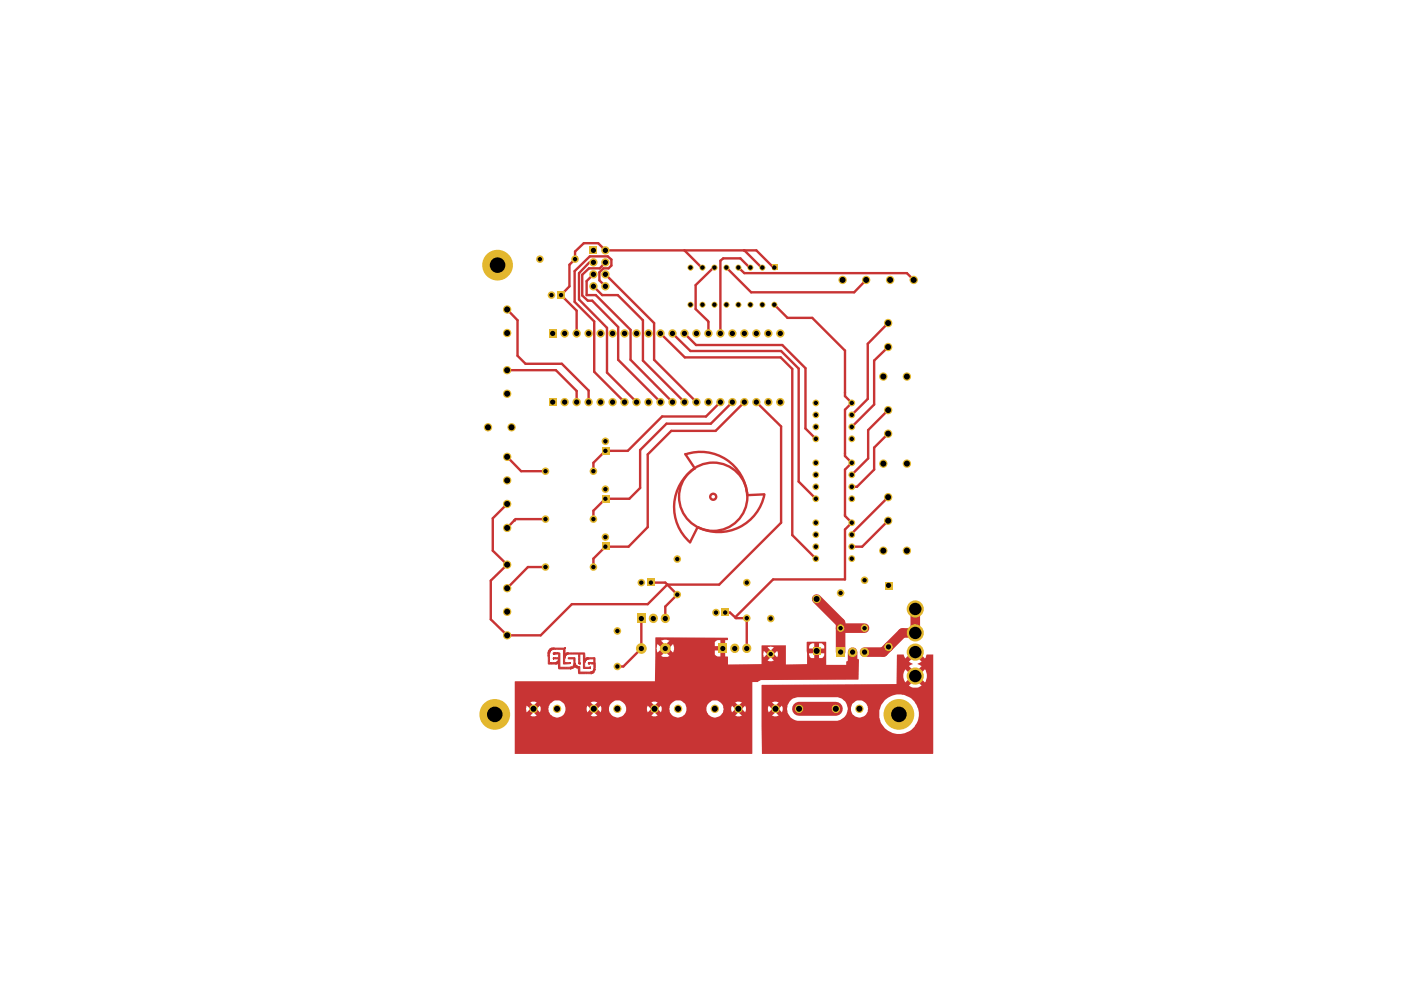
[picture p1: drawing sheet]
<svg xmlns="http://www.w3.org/2000/svg" width="297mm" height="210mm" viewBox="0 0 297 210" stroke-linecap="round" stroke-linejoin="round" font-family="sans-serif">
<g fill="#c83434">
<path d="M109.1 144.5l29.8-.1v-5.3h1.4a1.72 1.72 0 0 0 1.7 0l-.9-.9-1 .9h-1.2v-1.6h.3l.2 .8 .9-.8h.2v.2a.57 .57 0 0 0 .7 .3 .57 .57 0 0 0 .4-.5h.2l.9 .8 .1-.4h8.8v.9l.5 .4h.6v-1.3h-9.9v-.9h9.9v-1.3h-.6l-.5 .4v.9h-8.8l-.1-.4-.9 .9-.2-.1a.55 .55 0 0 0-.5-.5 .55 .55 0 0 0-.6 .6h-.2l-.9-.9-.2 .9h-.3v-1.7h1.2l1 .9 .9-.9a2.12 2.12 0 0 0-1.7 0h-1.4v-.6h15.4v.5h-.5v1.5h-.1a.55 .55 0 0 0-.8-.2 .55 .55 0 0 0-.2 .8l.3 .2h.4l.4-.3v1.5l.5 .1v1.6l7.2-.1v-.8h1.2l.5 .2 .9-.2-.7-.6-.7 .6h-1.2v-1.3h.3l.2 .7 .6-.7h.4a.42 .42 0 0 0 .4 .4 .42 .42 0 0 0 .4-.4h.3l.7 .7 .1-.5-.1-.9-.7 .7h-.3l-.3-.4h-.3l-.2 .4h-.4l-.6-.7-.2 .7h-.3v-1.5h1.2l.7 .7 .7-.7-.7-.1-.7 .1h-1.2v-.3l5.1-.1v4.1l4.5-.1v-2.3h.4l.2 .8 .3 .2h.6v-1h-1.5l-.1-.5h1.6v.2a.76 .76 0 0 0 1.1 .3v1h.6l.5-.6v-.4h-1.4a.58 .58 0 0 0 0-1 .58 .58 0 0 0-.8 .5h-1.6v-.5h1.6v-1.1h1.1v1.1h1.1l-.1-.7-.5-.4h-2l-.6 .4-.1 .7h-.5l.1-1.4h4.1v4.9h4.2v-.7l.6-.4 .3 .1v-1.5l.4 .4 .6-.4v1.5l.5-.3 .3 .2-.1 4.1-20.7 .2-.6 .4h-1.2l-.1 15.3h-50.3v-8.2h3.3l.5 .2 .9-.2-.7-.7-.7 .7h-3.3v-1.4h2.4l.2 .7 .7-.6 .2 .1a.57 .57 0 0 0 .7 .4 .57 .57 0 0 0 .4-.6l.8 .7 .1-.7h1.6l.1 .3a1.82 1.82 0 0 0 2.9 1.1h6l.4 .2 1.1-.2-.8-.7-.7 .7h-5.9l.4-.6 .2-.8h4.5l.1 .7 .6-.6h.3a.55 .55 0 0 0 .6 .5 .55 .55 0 0 0 .5-.6h.2l.6 .7 .2-.7h1.6v.3a1.86 1.86 0 0 0 3 1.1h6l.4 .2 .9-.2-.6-.7-.7 .7h-6l.1-.1a1.49 1.49 0 0 0 .6-1.3h4.4l.1 .7 .7-.6h.2v.1a.58 .58 0 0 0 .6 .4 .58 .58 0 0 0 .5-.6h.1l.7 .7 .2-.7h1.6l.1 .3a1.79 1.79 0 0 0 1.9 1.5 1.79 1.79 0 0 0 1.6-1.8h4.3v.3a1.93 1.93 0 0 0 1.9 1.5l1-.4h3.2l.4 .2 1-.2-.8-.7-.6 .7h-3.2l.5-.6 .2-.8h1.6l.2 .7 .8-.6a.55 .55 0 0 0 .6 .5 .55 .55 0 0 0 .5-.6h.2l.7 .7a1.39 1.39 0 0 0 0-1.4l-.7 .7h-.2l-.1-.4-.5-.1-.5 .2v.4h-.1l-.7-.8-.2 .7h-1.6l-.1-.3a1.21 1.21 0 0 0-.6-1.1h3.2l.6 .7 .8-.7-.5-.1-.9 .1h-3.2a1.82 1.82 0 0 0-1.9-.2 1.82 1.82 0 0 0-1 1.6h-4.3v-.3a1.83 1.83 0 0 0-1.9-1.5 1.83 1.83 0 0 0-1.7 1.8h-1.6l-.2-.7-.8 .7-.1-.4-.3-.1a.6 .6 0 0 0-.7 .6h-.2l-.7-.8-.1 .7h-4.4l-.2-.8-.5-.6h6l.7 .7 .6-.7-.4-.1-.9 .1h-6a1.79 1.79 0 0 0-1.9-.3 1.79 1.79 0 0 0-1.1 1.7h-1.6l-.2-.7-.6 .7h-.2l-.2-.4-.5-.1-.4 .2v.4h-.3l.1-.1-.7-.7-.1 .7h-4.5l-.3-1-.3-.4h5.9l.7 .7 .8-.7-.5-.1-1 .1h-6a1.66 1.66 0 0 0-2.4 .2l-.5 .7-.1 .5h-1.6l-.1-.7-.7 .7a.76 .76 0 0 0-1-.4l-.3 .5h-.1v-.1l-.7-.7-.2 .7h-2.4v-1.4h3.3l.7 .7 .7-.7-.4-.1-1 .1h-3.3z"/>
<path d="M181 137.8h.3v.2z"/>
<path d="M180.3 137.8h.2l-.2 .2z"/>
<path d="M161.5 145.3l28.6-.3 .1-6.1 1.4-.1 .3 .8 1-.8 .6 .6-.8 .9 .7 .3 .1 .3-.8 .3 .8 .9-.6 .7-1-.9-.4 1.1 .1 .9 .3 .8 1-.9 .6 .7-.8 .9a2.14 2.14 0 0 0 2.7 0l-.8-.9 .6-.7 .9 .9a2.43 2.43 0 0 0 0-2.8l-.9 .9-.6-.7 .8-.9-.8-.4 .8-.5-.8-.9 .6-.6 .9 .8 .4-.8h1.4l-.1 21.1h-36.3v-8.2h2.2l.5 .2 .9-.2-.7-.7-.7 .7h-2.2v-1.4h1.3l.2 .7 .7-.6h.1l.2 .3 .5 .2 .3-.2 .1-.4h.2l.7 .7 .1-.5h1a2.49 2.49 0 0 0 2.2 2.3h8.4a2.65 2.65 0 0 0 2.2-2.3v-.2h.7a1.8 1.8 0 0 0 1.2 1.8 1.8 1.8 0 0 0 2-.6h2.8a4.2 4.2 0 0 0 4.4 4.1 4.2 4.2 0 0 0 4-4.5 4.2 4.2 0 0 0-4.6-3.9 4.2 4.2 0 0 0-3.8 4.3h-2.8a1.81 1.81 0 0 0-.7-2.9 1.81 1.81 0 0 0-2.5 1.7h-.7a2.52 2.52 0 0 0-2-2.5h-8.6a2.47 2.47 0 0 0-2.2 2.7h-1l-.1-.9-.7 .7h-.2v-.2a.57 .57 0 0 0-.6-.3 .57 .57 0 0 0-.5 .6h-.1l-.7-.8-.2 .7h-1.3v-1.4h2.2l.7 .7 .7-.7-.5-.1-.9 .1h-2.2z"/>
</g>
<path d="M136 131.1v6.4l-3.8 3.8h-1.3M137.3 128.1h-16.1l-6.6 6.6h-7.1l-3.4-3.4" fill="none" stroke="#c83434" stroke-width=".51"/>
<g fill="none" stroke="#c83434" stroke-width=".21">
<path d="M116.2 138.5h.1M116.2 138.5h.3M116.2 138.2h.1M116.2 138.1h.1M116.2 138h.1M116.2 138v2.8h1.6M116.5 138.3h.1M116.5 138.4h.1M116.5 137.7h.1M116.5 137.7l-.3 .3M116.5 138.3v2.2l1.4-.1M116.6 138.1h.1"/>
<path d="M116.6 138.2h.1M116.6 137.6h.1M116.6 137.6l-.1 .1M116.7 137.9h.1M116.7 137.9l-.2 .4M116.8 137.8h.1M116.8 137.5h.1M116.8 137.5l3-.1v1.3M116.8 137.8l-.1 .1M116.8 137.5l-.2 .1M116.9 137.8h.1M116.9 137.4h.1"/>
<path d="M116.9 137.8h-.1M117 137.8h.1M117 137.4h.1M117.1 137.7h.1M117.1 137.7h2.4v3.1l1.4-.2M117.1 137.7l-.1 .1M117.2 137.7h.1M117.2 137.4h.1M117.3 139.7h.1M117.3 139.6h.1M117.3 139.5h.1M117.3 138.7h.1"/>
<path d="M117.3 138.6h.1M117.3 138.5h.1M117.3 137.7h.1M117.3 137.4h.1M117.3 138.7h1.1v.7h-1.1M117.3 139.7l1.1 .1M117.3 138.5v.2M117.3 139.5v.2M117.3 139.4h.1M117.3 138.4h.1M117.3 139.4v.1M117.3 138.4v.1"/>
<path d="M117.4 138.7h.1M117.4 138.4h.1M117.4 137.4h.1M117.5 138.7h.1M117.5 138.3h.1M117.5 138.3l1.2 .1v3.1h2.4M117.5 138.3l-.1 .1M117.6 139.4h.1M117.6 138.3h.1M117.6 137.7h.1M118.4 140h.1M118.4 139.9h.1"/>
<path d="M118.4 139.9v.1M118.4 139.8h.1M118.4 139.8v.1M119.6 137.4h.1M119.7 137.4h.1M119.7 139.3h.1M119.7 139.4h.1M119.7 139.5h.1M119.7 139.3v1.2h1.1M119.8 137.5h.1M119.8 139.1h.1M119.8 139.2h.1"/>
<path d="M119.8 139.2l-.1 .1M119.9 138.9h.1M119.9 138.9l-.1 .3M120 138.5h.1M120 138.9h.1M120 138.5l-.2 .1M120 138.5l4-.1v1.3l.3-.2M120 138.9h-.1M120.1 138.9h.1M120.1 138.4h.1M120.1 138.8h.1M120.1 138.8h.2"/>
<path d="M120.1 138.8v.1M120.2 138.4h.1M120.2 138.8h.1M120.3 138.4h.1M120.3 138.8h.1M120.3 138.8l2.4-.1v2M120.4 138.4h.1M120.4 138.7h.1M124.2 140h.1M124.2 140h-.1M124.3 139.5h.1M124.3 139.9h.1"/>
<path d="M124.3 139.9l-.1 .1M124.4 139.4h.1M124.4 139.8h.1M124.4 139.4l-.1 .1M124.4 139.4h1.8v2.2v.6l-.5 .5M124.4 139.8l-.1 .1M124.5 139.4h.1M124.5 139.8h.1M124.5 139.8l1.4-.1v.8h-1.1M124.6 139.4h.1M124.6 139.7h.1M124.7 139.7h.1"/>
<path d="M124.8 139.7h.1M117.7 140.5h.1M117.8 140.8h.1M117.8 140.5h.1M117.9 140.7h.1M117.9 140.5h.1M117.9 140.7h.2M117.9 140.7l-.1 .1M117.9 140.4h.1M118 140.7h.1M118 140.4h.1M118.1 140.7h.1"/>
<path d="M118.1 140.3h.1M118.1 140.7l.3-.2v1.3l2.8-.1M118.1 140.3l-.2 .1M118.2 140.3h.1M118.3 140.2h.1M118.3 140.1h.1M118.3 140.2l-.1 .1M118.3 140.1v.1M118.4 140l-.1 .1M120.6 140.5h.1M120.7 140.5h.1M120.8 141.5h.1"/>
<path d="M120.8 140.5h.1M120.9 141.8h.1M120.9 141.5h.1M120.9 140.5h.1M120.9 140.6h.1M120.9 140.5v.1M121 141.8h.1M121 141.5h.1M121.1 141.5h.1M121.2 141.7h.1M121.2 141.4h.1M121.2 141.4l-.1 .1"/>
<path d="M121.3 141.7h.1M121.4 141.6h.1M121.4 141.6l-.1 .1M121.5 141.2h.1M121.5 141.2l-.3 .2M121.6 141.6h.1M121.6 141.1h.1M121.6 141h.1M121.6 141.1l-.1 .1M121.6 141v.1M121.7 141.5h.1M121.7 140.9h.1"/>
<path d="M121.7 140.8h.1M121.7 140.7h.1M121.7 140.6h.1M121.8 141.4h.1M121.8 141.3l-.4 .3M121.8 141.3h.1M121.8 141.2v.1M121.9 141.3h.1M121.9 140.6h.1M121.9 140.7h.1M121.9 140.8h.1M121.9 140.8v-1.4h-1.4v.3h1.2l-.1 1.3"/>
<path d="M121.9 140.8l.1 .2M121.9 141.3l.1 .1M122 141.4h.1M122 140.9h.1M122 141h.1M122 141.4l.1 .1M122 141l.1 .1M122.1 141.5h.1M122.1 141.1h.1M122.1 141.5l.1 .1M122.2 141.6h.1M122.2 141.1h.1"/>
<path d="M122.2 141.1l.1 .2M122.3 141.6h.1M122.3 141.2h.1M122.3 141.6h.3l.1 1.2 2.9-.1M122.3 141.3h.1M122.3 141.3h.6v1.2h2.5M122.4 141.3h.1M122.6 141.3h.1M122.7 141.3h.1M122.7 140.7h.1M122.7 140.6h.1M122.7 140.5h.1"/>
<path d="M122.7 140.7h.2M122.8 140.7h.1M122.9 140.7h.1M122.9 140.6h.1M122.9 140.7v-2h.8v3h1.4M124 140.4h.1M124 140.1h.1M124 140.2h.1M124 140.1v1.4h1.1M124.1 140h.1M124.1 140l-.1 .1M124.7 140.7h.1"/>
<path d="M124.7 140.6h.1M124.7 140.5h.1M124.7 140.7l1.2 .1v1.1M124.7 140.5v.2M124.8 140.7h.1M124.8 140.5h.1M124.8 140.5h-.1M124.9 140.7h.1M124.9 140.5h.1M125 140.5h.1M125 141.5h.1M125.1 140.5h.1"/>
<path d="M125.1 141.5h.1M125.1 141.6h.1M125.1 141.7h.1M125.1 141.5v.1M125.1 142.5h.1M125.1 141.6v.1M125.2 142.8h.1M125.2 142.5h.1M125.3 142.8h.1M125.3 142.5h.1M125.3 140.7h.1M125.4 142.5h.1"/>
<path d="M125.5 142.7h.1M125.5 142.4h.1M125.5 142.4l-.1 .1M125.6 142.7h.1M125.6 142.4h.1M125.6 142.3h.1M125.7 142.7h.1M125.7 142.2h.1M125.7 142.2l-.1 .2M125.8 142.6h.1M125.8 142.2h.1M125.8 142.1h.1"/>
<path d="M125.8 142h.1M125.8 142.2h-.1M125.8 142v.2M125.9 142.5h.1M125.9 141.9h.1M125.9 141.8h.1M125.9 141.7h.1M125.9 141.9l-.1 .1M126.2 142h.1"/>
</g>
<path d="M116.5 137.7l.3-.3h3v1.3l.3-.3h3.9v1.3l.4-.3h1.8v2.8l-.8 .6h-2.7l-.1-1.2-.6-.1-.2-.3-.3 .4-.4 .2h-2.7v-1.3l-.6 .3h-1.6v-2.3h.3v2h1.4l.4-.3 .1-.5h-1.1v-.2l1.1-.1v-.7h-1.1v-.2l.2-.2h.9l.3 .1v3.1h2.4l.3-.2 .3-.3v-1.3h-1.2v-.3h1.4v1.4l.3 .4 .7 .1v1.2h2.5l.5-.6v-1.1l-1.2-.1 .1-.2h1.1v-.8h-1.4l-.3 .2-.2 .4v1.2h1.1v.2h-1.4v-3h-.8v2h-.2v-2h-2.4l-.3 .2-.3 .4v1.2h1.1l.1 .1-1.4 .2v-3.1h-2.4l-.5 .3-.1 .5h-.3v-.5z" fill="#c83434"/>
<path d="M107.5 96.9l3 3h5.2M107.5 106.8l-3 3.1v6.9l3 2.9-3.4 3.4v8.2M109.1 110.3l-1.6 1.6M128.4 115.9l-2.6 2.5v1.8M115.7 120.2h-3.8l-4.4 4.5M138 123.5h3.1l2.5 2.6-2.5 2.5M141.5 124l-4.2 4.1" fill="none" stroke="#c83434" stroke-width=".51"/>
<circle cx="109.1" cy="110.3" r=".25" fill="#c83434"/>
<g fill="none" stroke="#c83434" stroke-width=".51">
<path d="M125 55.6l-2.2 2.3v5.6l5.9 6v9.5l6.3 6.3M125.8 58.2l-1.4 1.4v3h1.9l7.4 7.3v6.4l8.9 9M128.4 55.6l-1.2 1.3h-2.3l-1.5 1.4v4.4l1.2 1.1h1l5.5 5.5v7l8.9 9M128.4 58.2l10.3 10.3v7.8l9 9M145.1 53.1l3.7 3.6M151.3 56.7l-3.8 3.8v5l2.6 2.6 .1 2.6M154 56.7l5.3 5.3h21.8l2.5-2.6M156.5 56.7l1.3 1.2h34.5l1.4 1.5M157.8 53.1l3.7 3.6M158.9 56.7l-1.9-1.9h-3.7l-.6 .5v15.4M164 56.7l-3.6-3.6h-32l-1.6-1.5h-3l-1.9 1.7v1.6l-1.2 1.2v4.6l-1.7 1.9 3.3 3.3v4.8M107.5 65.6l2.2 2.3v7.5l1.7 1.7h7.7l5.7 5.7v2.5"/>
<path d="M107.5 78.5h10.4l4.4 4.4v2.4M125.8 60.7l1.9 1.9h3.3l5.3 5.3v8.6l8.8 8.8M128.4 60.7l-1.3-1.3v-1.7l.8-.8h1.1l.6-.6v-1.3l-.7-.6h-3.8l-3.3 3.1v6.5l4.2 4.2v10.6l6.4 6.5M140 70.7l5.2 5.1h20.3l2.5 2.4v35.3l5 4.9M142.6 70.7l3.8 3.7h19.2l3.7 3.7v24l3.7 3.6M145.1 70.7l2.5 2.5h18.3l4.9 4.9v12.7l2.2 2.2M164.2 64.6l2.8 2.8h5.2l7 6.9v9.7l1.4 1.4-1.4 1.5v9.8l1.4 1.4-1.4 1.5v9.8l1.4 1.4-1.4 1.5v10.6h-15.3l-8 8M188.3 73.6l-3 2.9v9.3l-4.7 4.7M188.3 68.5l-4.3 4.4v11.7l-3.4 3.4M145.3 96.3l2 3a9.9 9.9 0 0 0-1 15.7l1.6-3.2M145.4 96.3a9.9 9.9 0 0 1 13 8.7l3.6-.2M152.7 85.3l-3 3h-9.3l-7.3 7.3h-4.7l-2.6 2.5v1.8"/>
<path d="M155.3 85.3l-4.6 4.5h-9.4l-5.6 5.6v8.1l-2.3 2.2h-5l-2.6 2.6v1.8M157.8 85.3l-6.1 6.1h-9.4l-5 5v15.4l-4 4.1h-4.9M160.4 85.3l5.2 5.1v20.4l-13.1 13.2h-11M188.3 91.9l-3 3v4.7l-3.6 3.6h-1.1M188.3 87l-4.2 4.2v6l-3.5 3.5M115.7 110.1h-6.4l-.2 .2M162.1 104.8a9.9 9.9 0 0 1-14.1 7M188.3 110.4l-5.5 5.5h-2.2M188.3 105.4l-7.7 7.7v.3M141.1 128.6v2.5M153.8 129.9h1l1.1 1M155.9 130.9l.1 .2h2.3v6.4"/>
<circle cx="151.2" cy="105.3" r="7.2"/>
<circle cx="151.2" cy="105.3" r=".64"/>
</g>
<path d="M122.4 54.4l-.5 .5M125 55.6h.8M128.4 58.2h.5M188.3 104.8v.9" fill="none" stroke="#c83434" stroke-width=".25"/>
<path d="M173.1 127l5.1 5.1v6.2M178.2 133.2h5.1M180.8 138.3v2M194.1 129.1v5.1h-2.8l-4 4.1h-4" fill="none" stroke="#c83434" stroke-width="2"/>
<path d="M169.4 150.3h7.8" fill="none" stroke="#c83434" stroke-width="3"/>
<g fill="#e3b72e">
<path d="M172.3 137.2h1.7v1.7h-1.7z"/>
<path d="M187.5 123.4h1.7v1.6h-1.7z"/>
<path d="M152.3 136.5h1.9v1.9h-1.9z"/>
<circle cx="188.3" cy="91.9" r=".89"/>
<circle cx="188.3" cy="105.4" r=".89"/>
<circle cx="187.3" cy="98.3" r=".89"/>
<circle cx="192.3" cy="98.3" r=".89"/>
<circle cx="173" cy="110.8" r=".72"/>
<circle cx="173" cy="113.4" r=".72"/>
<circle cx="180.6" cy="118.4" r=".72"/>
<circle cx="180.6" cy="115.9" r=".72"/>
<circle cx="180.6" cy="113.4" r=".72"/>
<circle cx="173" cy="115.9" r=".72"/>
<circle cx="173" cy="118.4" r=".72"/>
<circle cx="173.1" cy="127" r=".89"/>
<circle cx="158.3" cy="131.1" r=".8"/>
<circle cx="158.3" cy="123.5" r=".8"/>
<circle cx="163.4" cy="131.1" r=".8"/>
<circle cx="187.3" cy="116.8" r=".89"/>
<circle cx="192.3" cy="116.8" r=".89"/>
<circle cx="188.4" cy="137.2" r=".89"/>
<circle cx="183.3" cy="133.2" r=".8"/>
<circle cx="183.3" cy="123" r=".8"/>
<circle cx="178.2" cy="133.2" r=".8"/>
<circle cx="178.2" cy="125.7" r=".8"/>
<circle cx="188.3" cy="87" r=".89"/>
<circle cx="180.6" cy="90.5" r=".72"/>
<circle cx="180.6" cy="88" r=".72"/>
<circle cx="180.6" cy="85.4" r=".72"/>
<circle cx="180.6" cy="110.8" r=".72"/>
<circle cx="188.3" cy="110.4" r=".89"/>
<circle cx="180.6" cy="105.7" r=".72"/>
<circle cx="180.6" cy="103.2" r=".72"/>
<circle cx="173" cy="98.1" r=".72"/>
<circle cx="173" cy="100.7" r=".72"/>
<circle cx="173" cy="103.2" r=".72"/>
<circle cx="173" cy="105.7" r=".72"/>
<circle cx="180.6" cy="100.7" r=".72"/>
<circle cx="180.6" cy="98.1" r=".72"/>
<circle cx="130.9" cy="150.3" r=".89"/>
<circle cx="136" cy="137.5" r="1.14"/>
<circle cx="130.9" cy="141.3" r=".8"/>
<circle cx="130.9" cy="133.8" r=".8"/>
<circle cx="138.8" cy="150.3" r=".89"/>
<circle cx="143.8" cy="150.3" r=".89"/>
<circle cx="125.9" cy="150.3" r=".89"/>
<circle cx="107.5" cy="124.7" r=".89"/>
<circle cx="107.5" cy="129.7" r=".89"/>
<circle cx="107.5" cy="134.7" r=".89"/>
<circle cx="113.1" cy="150.3" r=".89"/>
<circle cx="118.1" cy="150.3" r=".89"/>
<circle cx="107.5" cy="106.8" r=".89"/>
<circle cx="107.5" cy="111.9" r=".89"/>
<circle cx="107.5" cy="119.7" r=".89"/>
<circle cx="115.7" cy="120.2" r=".8"/>
<circle cx="115.7" cy="110.1" r=".8"/>
</g>
<path d="M155.8 137.4v.1M158.3 137.4v.1" fill="none" stroke="#e3b72e" stroke-width="1.9"/>
<g fill="#e3b72e">
<path d="M153 129h1.6v1.6h-1.6z"/>
<path d="M135 130.1h1.9v2h-1.9z"/>
<circle cx="143.6" cy="118.5" r=".8"/>
<circle cx="151.8" cy="129.9" r=".8"/>
<circle cx="143.6" cy="126.1" r=".8"/>
<circle cx="141.1" cy="137.5" r="1.14"/>
</g>
<path d="M138.5 131.1h.1M141.1 131.1h.1" fill="none" stroke="#e3b72e" stroke-width="1.9"/>
<g fill="#e3b72e">
<path d="M137.2 122.7h1.6v1.6h-1.6z"/>
<path d="M127.6 104.9h1.6v1.6h-1.6z"/>
<path d="M127.6 115.1h1.6v1.6h-1.6z"/>
<path d="M125 52.2h1.7v1.7h-1.7z"/>
<path d="M177.3 137.2h1.9v2.1h-1.9z"/>
<circle cx="136" cy="123.5" r=".8"/>
<circle cx="128.4" cy="103.7" r=".8"/>
<circle cx="125.8" cy="99.9" r=".8"/>
<circle cx="115.7" cy="99.9" r=".8"/>
<circle cx="125.8" cy="120.2" r=".8"/>
<circle cx="128.4" cy="113.9" r=".8"/>
<circle cx="125.8" cy="110.1" r=".8"/>
<circle cx="156.5" cy="56.7" r=".64"/>
<circle cx="154" cy="56.7" r=".64"/>
<circle cx="151.5" cy="56.7" r=".64"/>
<circle cx="148.9" cy="56.7" r=".64"/>
<circle cx="146.4" cy="56.7" r=".64"/>
<circle cx="145.1" cy="70.7" r=".89"/>
<circle cx="142.6" cy="70.7" r=".89"/>
<circle cx="140" cy="70.7" r=".89"/>
<circle cx="137.5" cy="70.7" r=".89"/>
<circle cx="135" cy="70.7" r=".89"/>
<circle cx="132.4" cy="70.7" r=".89"/>
<circle cx="129.9" cy="70.7" r=".89"/>
<circle cx="127.3" cy="70.7" r=".89"/>
<circle cx="135" cy="85.3" r=".89"/>
<circle cx="137.5" cy="85.3" r=".89"/>
<circle cx="140" cy="85.3" r=".89"/>
<circle cx="142.6" cy="85.3" r=".89"/>
<circle cx="145.1" cy="85.3" r=".89"/>
<circle cx="121.9" cy="54.9" r=".8"/>
<circle cx="128.4" cy="53.1" r=".89"/>
<circle cx="125.8" cy="55.6" r=".89"/>
<circle cx="128.4" cy="55.6" r=".89"/>
<circle cx="125.8" cy="58.2" r=".89"/>
<circle cx="128.4" cy="58.2" r=".89"/>
<circle cx="125.8" cy="60.7" r=".89"/>
<circle cx="128.4" cy="60.7" r=".89"/>
<circle cx="173" cy="85.4" r=".72"/>
<circle cx="173" cy="88" r=".72"/>
<circle cx="173" cy="90.5" r=".72"/>
<circle cx="173" cy="93" r=".72"/>
<circle cx="180.6" cy="93" r=".72"/>
<circle cx="163.4" cy="138.7" r=".8"/>
<circle cx="177.2" cy="150.3" r=".89"/>
<circle cx="169.4" cy="150.3" r=".89"/>
<circle cx="151.6" cy="150.3" r=".89"/>
<circle cx="156.5" cy="150.3" r=".89"/>
<circle cx="104.9" cy="151.5" r="3.3"/>
<circle cx="164.4" cy="150.3" r=".89"/>
<circle cx="182.2" cy="150.3" r=".89"/>
</g>
<path d="M180.8 138.3h.1M183.3 138.3h.1" fill="none" stroke="#e3b72e" stroke-width="1.9"/>
<g fill="#e3b72e">
<path d="M163.7 56.1h1.1v1.1h-1.1z"/>
<path d="M127.6 94.7h1.6v1.7h-1.6z"/>
<path d="M118.1 61.7h1.6v1.6h-1.6z"/>
<path d="M116.3 69.8h1.7v1.7h-1.7z"/>
<path d="M116.3 84.4h1.7v1.7h-1.7z"/>
<circle cx="190.6" cy="151.5" r="3.3"/>
<circle cx="194.1" cy="143.3" r="1.82"/>
<circle cx="194.1" cy="138.3" r="1.82"/>
<circle cx="194.1" cy="134.2" r="1.82"/>
<circle cx="194.1" cy="129.1" r="1.82"/>
<circle cx="193.7" cy="59.4" r=".89"/>
<circle cx="188.7" cy="59.4" r=".89"/>
<circle cx="183.6" cy="59.4" r=".89"/>
<circle cx="188.3" cy="73.6" r=".89"/>
<circle cx="188.3" cy="68.5" r=".89"/>
<circle cx="187.3" cy="79.8" r=".89"/>
<circle cx="192.3" cy="79.8" r=".89"/>
<circle cx="178.6" cy="59.4" r=".89"/>
<circle cx="161.6" cy="56.7" r=".64"/>
<circle cx="159.1" cy="56.7" r=".64"/>
<circle cx="154" cy="64.6" r=".64"/>
<circle cx="156.5" cy="64.6" r=".64"/>
<circle cx="159.1" cy="64.6" r=".64"/>
<circle cx="161.6" cy="64.6" r=".64"/>
<circle cx="164.2" cy="64.6" r=".64"/>
<circle cx="165.4" cy="70.7" r=".89"/>
<circle cx="162.9" cy="70.7" r=".89"/>
<circle cx="160.4" cy="70.7" r=".89"/>
<circle cx="157.8" cy="70.7" r=".89"/>
<circle cx="165.4" cy="85.3" r=".89"/>
<circle cx="160.4" cy="85.3" r=".89"/>
<circle cx="162.9" cy="85.3" r=".89"/>
<circle cx="152.7" cy="85.3" r=".89"/>
<circle cx="155.3" cy="85.3" r=".89"/>
<circle cx="157.8" cy="85.3" r=".89"/>
<circle cx="146.4" cy="64.6" r=".64"/>
<circle cx="148.9" cy="64.6" r=".64"/>
<circle cx="151.5" cy="64.6" r=".64"/>
<circle cx="150.2" cy="70.7" r=".89"/>
<circle cx="147.7" cy="70.7" r=".89"/>
<circle cx="155.3" cy="70.7" r=".89"/>
<circle cx="152.7" cy="70.7" r=".89"/>
<circle cx="147.7" cy="85.3" r=".89"/>
<circle cx="150.2" cy="85.3" r=".89"/>
<circle cx="128.4" cy="93.6" r=".8"/>
<circle cx="129.9" cy="85.3" r=".89"/>
<circle cx="132.4" cy="85.3" r=".89"/>
<circle cx="114.5" cy="54.9" r=".8"/>
<circle cx="105.5" cy="56.2" r="3.3"/>
<circle cx="116.9" cy="62.6" r=".8"/>
<circle cx="107.5" cy="78.5" r=".89"/>
<circle cx="107.5" cy="65.6" r=".89"/>
<circle cx="107.5" cy="70.6" r=".89"/>
<circle cx="122.3" cy="70.7" r=".89"/>
<circle cx="124.8" cy="70.7" r=".89"/>
<circle cx="119.7" cy="70.7" r=".89"/>
<circle cx="107.5" cy="96.9" r=".89"/>
<circle cx="107.5" cy="101.9" r=".89"/>
<circle cx="107.5" cy="83.5" r=".89"/>
<circle cx="108.5" cy="90.6" r=".89"/>
<circle cx="103.5" cy="90.6" r=".89"/>
<circle cx="119.7" cy="85.3" r=".89"/>
<circle cx="122.3" cy="85.3" r=".89"/>
<circle cx="124.8" cy="85.3" r=".89"/>
<circle cx="127.3" cy="85.3" r=".89"/>
</g>
<g fill="none" stroke="#e3b72e" stroke-width=".21">
<circle cx="105.5" cy="56.3" r="1.65"/>
<circle cx="114.5" cy="55" r=".47"/>
<circle cx="122" cy="55" r=".47"/>
<circle cx="125.9" cy="53.1" r=".55"/>
<circle cx="125.9" cy="55.7" r=".55"/>
<circle cx="125.9" cy="58.2" r=".55"/>
<circle cx="128.4" cy="53.1" r=".55"/>
<circle cx="128.4" cy="58.2" r=".55"/>
<circle cx="128.4" cy="55.7" r=".55"/>
<circle cx="146.4" cy="56.8" r=".47"/>
<circle cx="149" cy="56.8" r=".47"/>
<circle cx="151.5" cy="56.8" r=".47"/>
<circle cx="154.1" cy="56.8" r=".47"/>
<circle cx="156.6" cy="56.8" r=".47"/>
<circle cx="159.1" cy="56.8" r=".47"/>
<circle cx="161.7" cy="56.8" r=".47"/>
<circle cx="164.2" cy="56.8" r=".47"/>
<circle cx="178.7" cy="59.4" r=".64"/>
<circle cx="183.7" cy="59.4" r=".64"/>
<circle cx="188.8" cy="59.4" r=".64"/>
<circle cx="193.8" cy="59.4" r=".64"/>
<circle cx="107.6" cy="70.7" r=".64"/>
<circle cx="107.6" cy="78.5" r=".64"/>
<circle cx="107.6" cy="65.7" r=".64"/>
<circle cx="117" cy="62.6" r=".47"/>
<circle cx="117.2" cy="70.7" r=".55"/>
<circle cx="119" cy="62.6" r=".47"/>
<circle cx="119.8" cy="70.7" r=".55"/>
<circle cx="122.3" cy="70.7" r=".55"/>
<circle cx="124.8" cy="70.7" r=".55"/>
<circle cx="125.9" cy="60.7" r=".55"/>
<circle cx="127.4" cy="70.7" r=".55"/>
<circle cx="128.4" cy="60.7" r=".55"/>
<circle cx="129.9" cy="70.7" r=".55"/>
<circle cx="132.5" cy="70.7" r=".55"/>
<circle cx="135" cy="70.7" r=".55"/>
<circle cx="137.5" cy="70.7" r=".55"/>
<circle cx="140.1" cy="70.7" r=".55"/>
<circle cx="142.6" cy="70.7" r=".55"/>
<circle cx="145.2" cy="70.7" r=".55"/>
<circle cx="146.4" cy="64.6" r=".47"/>
<circle cx="147.7" cy="70.7" r=".55"/>
<circle cx="149" cy="64.6" r=".47"/>
<circle cx="150.2" cy="70.7" r=".55"/>
<circle cx="151.5" cy="64.6" r=".47"/>
<circle cx="152.8" cy="70.7" r=".55"/>
<circle cx="154.1" cy="64.6" r=".47"/>
<circle cx="155.3" cy="70.7" r=".55"/>
<circle cx="156.6" cy="64.6" r=".47"/>
<circle cx="157.9" cy="70.7" r=".55"/>
<circle cx="159.1" cy="64.6" r=".47"/>
<circle cx="160.4" cy="70.7" r=".55"/>
<circle cx="161.7" cy="64.6" r=".47"/>
<circle cx="162.9" cy="70.7" r=".55"/>
<circle cx="164.2" cy="64.6" r=".47"/>
<circle cx="165.5" cy="70.7" r=".55"/>
<circle cx="187.3" cy="79.9" r=".64"/>
<circle cx="188.3" cy="68.5" r=".64"/>
<circle cx="188.3" cy="73.6" r=".64"/>
<circle cx="192.3" cy="79.9" r=".64"/>
<circle cx="103.5" cy="90.6" r=".64"/>
<circle cx="107.6" cy="96.9" r=".64"/>
<circle cx="107.6" cy="83.5" r=".64"/>
<circle cx="108.5" cy="90.6" r=".64"/>
<circle cx="115.7" cy="99.9" r=".47"/>
<circle cx="117.2" cy="85.3" r=".55"/>
<circle cx="119.8" cy="85.3" r=".55"/>
<circle cx="122.3" cy="85.3" r=".55"/>
<circle cx="124.8" cy="85.3" r=".55"/>
<circle cx="125.9" cy="99.9" r=".47"/>
<circle cx="127.4" cy="85.3" r=".55"/>
<circle cx="128.4" cy="93.6" r=".47"/>
<circle cx="128.4" cy="95.6" r=".47"/>
<circle cx="129.9" cy="85.3" r=".55"/>
<circle cx="132.5" cy="85.3" r=".55"/>
<circle cx="135" cy="85.3" r=".55"/>
<circle cx="137.5" cy="85.3" r=".55"/>
<circle cx="140.1" cy="85.3" r=".55"/>
<circle cx="142.6" cy="85.3" r=".55"/>
<circle cx="145.2" cy="85.3" r=".55"/>
<circle cx="147.7" cy="85.3" r=".55"/>
<circle cx="150.2" cy="85.3" r=".55"/>
<circle cx="152.8" cy="85.3" r=".55"/>
<circle cx="155.3" cy="85.3" r=".55"/>
<circle cx="157.9" cy="85.3" r=".55"/>
<circle cx="160.4" cy="85.3" r=".55"/>
<circle cx="162.9" cy="85.3" r=".55"/>
<circle cx="165.5" cy="85.3" r=".55"/>
<circle cx="173" cy="88" r=".47"/>
<circle cx="173" cy="85.5" r=".47"/>
<circle cx="173" cy="90.6" r=".47"/>
<circle cx="173" cy="98.2" r=".47"/>
<circle cx="173" cy="93.1" r=".47"/>
<circle cx="180.6" cy="85.5" r=".47"/>
<circle cx="180.6" cy="88" r=".47"/>
<circle cx="180.6" cy="90.6" r=".47"/>
<circle cx="180.6" cy="98.2" r=".47"/>
<circle cx="180.6" cy="93.1" r=".47"/>
<circle cx="187.3" cy="98.3" r=".64"/>
<circle cx="188.3" cy="92" r=".64"/>
<circle cx="188.3" cy="87" r=".64"/>
<circle cx="192.3" cy="98.3" r=".64"/>
<circle cx="107.6" cy="112" r=".64"/>
<circle cx="107.6" cy="106.9" r=".64"/>
<circle cx="107.6" cy="101.9" r=".64"/>
<circle cx="107.6" cy="119.8" r=".64"/>
<circle cx="115.7" cy="110.1" r=".47"/>
<circle cx="125.9" cy="110.1" r=".47"/>
<circle cx="128.4" cy="103.8" r=".47"/>
<circle cx="128.4" cy="105.8" r=".47"/>
<circle cx="128.4" cy="113.9" r=".47"/>
<circle cx="128.4" cy="116" r=".47"/>
<circle cx="143.6" cy="118.6" r=".47"/>
<circle cx="173" cy="103.3" r=".47"/>
<circle cx="173" cy="105.8" r=".47"/>
<circle cx="173" cy="113.4" r=".47"/>
<circle cx="173" cy="118.5" r=".47"/>
<circle cx="173" cy="100.7" r=".47"/>
<circle cx="173" cy="116" r=".47"/>
<circle cx="173" cy="110.9" r=".47"/>
<circle cx="180.6" cy="103.3" r=".47"/>
<circle cx="180.6" cy="100.7" r=".47"/>
<circle cx="180.6" cy="116" r=".47"/>
<circle cx="180.6" cy="113.4" r=".47"/>
<circle cx="180.6" cy="118.5" r=".47"/>
<circle cx="180.6" cy="105.8" r=".47"/>
<circle cx="180.6" cy="110.9" r=".47"/>
<circle cx="187.3" cy="116.8" r=".64"/>
<circle cx="188.3" cy="110.4" r=".64"/>
<circle cx="188.3" cy="105.5" r=".64"/>
<circle cx="192.3" cy="116.8" r=".64"/>
<circle cx="107.6" cy="129.8" r=".64"/>
<circle cx="107.6" cy="124.8" r=".64"/>
<circle cx="107.6" cy="134.7" r=".64"/>
<circle cx="115.7" cy="120.3" r=".47"/>
<circle cx="125.9" cy="120.3" r=".47"/>
<circle cx="130.9" cy="133.8" r=".47"/>
<circle cx="136" cy="123.6" r=".47"/>
<circle cx="136" cy="131.2" r=".64"/>
<circle cx="136" cy="137.5" r=".64"/>
<circle cx="138" cy="123.6" r=".47"/>
<circle cx="138.6" cy="131.2" r=".64"/>
<circle cx="141.1" cy="131.2" r=".64"/>
<circle cx="141.1" cy="137.5" r=".64"/>
<circle cx="143.6" cy="126.1" r=".47"/>
<circle cx="151.8" cy="129.9" r=".47"/>
<circle cx="153.3" cy="137.5" r=".64"/>
<circle cx="153.8" cy="129.9" r=".47"/>
<circle cx="155.8" cy="137.5" r=".64"/>
<circle cx="158.4" cy="123.6" r=".47"/>
<circle cx="158.4" cy="131.1" r=".47"/>
<circle cx="158.4" cy="137.5" r=".64"/>
<circle cx="163.4" cy="131.2" r=".47"/>
<circle cx="163.4" cy="138.7" r=".47"/>
<circle cx="173.2" cy="138" r=".64"/>
<circle cx="173.2" cy="127" r=".64"/>
<circle cx="178.3" cy="125.8" r=".47"/>
<circle cx="178.3" cy="133.2" r=".47"/>
<circle cx="178.3" cy="138.3" r=".64"/>
<circle cx="180.8" cy="138.3" r=".64"/>
<circle cx="183.3" cy="133.2" r=".47"/>
<circle cx="183.3" cy="123.1" r=".47"/>
<circle cx="183.3" cy="138.3" r=".64"/>
<circle cx="188.4" cy="124.2" r=".64"/>
<circle cx="188.4" cy="137.2" r=".64"/>
<circle cx="194.1" cy="129.2" r="1.31"/>
<circle cx="194.1" cy="134.2" r="1.31"/>
<circle cx="194.1" cy="138.3" r="1.31"/>
<circle cx="104.9" cy="151.5" r="1.65"/>
<circle cx="113.2" cy="150.3" r=".64"/>
<circle cx="118.2" cy="150.3" r=".64"/>
<circle cx="125.9" cy="150.3" r=".64"/>
<circle cx="130.9" cy="141.4" r=".47"/>
<circle cx="130.9" cy="150.3" r=".64"/>
<circle cx="138.8" cy="150.3" r=".64"/>
<circle cx="143.8" cy="150.3" r=".64"/>
<circle cx="151.6" cy="150.3" r=".64"/>
<circle cx="156.6" cy="150.3" r=".64"/>
<circle cx="164.5" cy="150.3" r=".64"/>
<circle cx="169.5" cy="150.3" r=".64"/>
<circle cx="177.2" cy="150.3" r=".64"/>
<circle cx="182.2" cy="150.3" r=".64"/>
<circle cx="190.6" cy="151.5" r="1.65"/>
<circle cx="194.1" cy="143.4" r="1.31"/>
</g>
<g fill="#000">
<circle cx="105.5" cy="56.2" r="1.65"/>
<circle cx="114.5" cy="54.9" r=".47"/>
<circle cx="121.9" cy="54.9" r=".47"/>
<circle cx="125.8" cy="58.2" r=".55"/>
<circle cx="125.8" cy="53.1" r=".55"/>
<circle cx="125.8" cy="55.6" r=".55"/>
<circle cx="128.4" cy="55.6" r=".55"/>
<circle cx="128.4" cy="58.2" r=".55"/>
<circle cx="128.4" cy="53.1" r=".55"/>
<circle cx="146.4" cy="56.7" r=".47"/>
<circle cx="148.9" cy="56.7" r=".47"/>
<circle cx="151.5" cy="56.7" r=".47"/>
<circle cx="154" cy="56.7" r=".47"/>
<circle cx="156.5" cy="56.7" r=".47"/>
<circle cx="159.1" cy="56.7" r=".47"/>
<circle cx="161.6" cy="56.7" r=".47"/>
<circle cx="164.2" cy="56.7" r=".47"/>
<circle cx="178.6" cy="59.4" r=".64"/>
<circle cx="183.6" cy="59.4" r=".64"/>
<circle cx="188.7" cy="59.4" r=".64"/>
<circle cx="193.7" cy="59.4" r=".64"/>
<circle cx="107.5" cy="70.6" r=".64"/>
<circle cx="107.5" cy="78.5" r=".64"/>
<circle cx="107.5" cy="65.6" r=".64"/>
<circle cx="116.9" cy="62.6" r=".47"/>
<circle cx="117.2" cy="70.7" r=".55"/>
<circle cx="119" cy="62.6" r=".47"/>
<circle cx="119.7" cy="70.7" r=".55"/>
<circle cx="122.3" cy="70.7" r=".55"/>
<circle cx="124.8" cy="70.7" r=".55"/>
<circle cx="125.8" cy="60.7" r=".55"/>
<circle cx="127.3" cy="70.7" r=".55"/>
<circle cx="128.4" cy="60.7" r=".55"/>
<circle cx="129.9" cy="70.7" r=".55"/>
<circle cx="132.4" cy="70.7" r=".55"/>
<circle cx="135" cy="70.7" r=".55"/>
<circle cx="137.5" cy="70.7" r=".55"/>
<circle cx="140" cy="70.7" r=".55"/>
<circle cx="142.6" cy="70.7" r=".55"/>
<circle cx="145.1" cy="70.7" r=".55"/>
<circle cx="146.4" cy="64.6" r=".47"/>
<circle cx="147.7" cy="70.7" r=".55"/>
<circle cx="148.9" cy="64.6" r=".47"/>
<circle cx="150.2" cy="70.7" r=".55"/>
<circle cx="151.5" cy="64.6" r=".47"/>
<circle cx="152.7" cy="70.7" r=".55"/>
<circle cx="154" cy="64.6" r=".47"/>
<circle cx="155.3" cy="70.7" r=".55"/>
<circle cx="156.5" cy="64.6" r=".47"/>
<circle cx="157.8" cy="70.7" r=".55"/>
<circle cx="159.1" cy="64.6" r=".47"/>
<circle cx="160.4" cy="70.7" r=".55"/>
<circle cx="161.6" cy="64.6" r=".47"/>
<circle cx="162.9" cy="70.7" r=".55"/>
<circle cx="164.2" cy="64.6" r=".47"/>
<circle cx="165.4" cy="70.7" r=".55"/>
<circle cx="187.3" cy="79.8" r=".64"/>
<circle cx="188.3" cy="68.5" r=".64"/>
<circle cx="188.3" cy="73.6" r=".64"/>
<circle cx="192.3" cy="79.8" r=".64"/>
<circle cx="103.5" cy="90.6" r=".64"/>
<circle cx="107.5" cy="83.5" r=".64"/>
<circle cx="107.5" cy="96.9" r=".64"/>
<circle cx="108.5" cy="90.6" r=".64"/>
<circle cx="115.7" cy="99.9" r=".47"/>
<circle cx="117.2" cy="85.3" r=".55"/>
<circle cx="119.7" cy="85.3" r=".55"/>
<circle cx="122.3" cy="85.3" r=".55"/>
<circle cx="124.8" cy="85.3" r=".55"/>
<circle cx="125.8" cy="99.9" r=".47"/>
<circle cx="127.3" cy="85.3" r=".55"/>
<circle cx="128.4" cy="93.6" r=".47"/>
<circle cx="128.4" cy="95.6" r=".47"/>
<circle cx="129.9" cy="85.3" r=".55"/>
<circle cx="132.4" cy="85.3" r=".55"/>
<circle cx="135" cy="85.3" r=".55"/>
<circle cx="137.5" cy="85.3" r=".55"/>
<circle cx="140" cy="85.3" r=".55"/>
<circle cx="142.6" cy="85.3" r=".55"/>
<circle cx="145.1" cy="85.3" r=".55"/>
<circle cx="147.7" cy="85.3" r=".55"/>
<circle cx="150.2" cy="85.3" r=".55"/>
<circle cx="152.7" cy="85.3" r=".55"/>
<circle cx="155.3" cy="85.3" r=".55"/>
<circle cx="157.8" cy="85.3" r=".55"/>
<circle cx="160.4" cy="85.3" r=".55"/>
<circle cx="162.9" cy="85.3" r=".55"/>
<circle cx="165.4" cy="85.3" r=".55"/>
<circle cx="173" cy="98.1" r=".47"/>
<circle cx="173" cy="85.4" r=".47"/>
<circle cx="173" cy="90.5" r=".47"/>
<circle cx="173" cy="93" r=".47"/>
<circle cx="173" cy="88" r=".47"/>
<circle cx="180.6" cy="98.1" r=".47"/>
<circle cx="180.6" cy="85.4" r=".47"/>
<circle cx="180.6" cy="90.5" r=".47"/>
<circle cx="180.6" cy="93" r=".47"/>
<circle cx="180.6" cy="88" r=".47"/>
<circle cx="187.3" cy="98.3" r=".64"/>
<circle cx="188.3" cy="91.9" r=".64"/>
<circle cx="188.3" cy="87" r=".64"/>
<circle cx="192.3" cy="98.3" r=".64"/>
<circle cx="107.5" cy="119.7" r=".64"/>
<circle cx="107.5" cy="106.8" r=".64"/>
<circle cx="107.5" cy="101.9" r=".64"/>
<circle cx="107.5" cy="111.9" r=".64"/>
<circle cx="115.7" cy="110.1" r=".47"/>
<circle cx="125.8" cy="110.1" r=".47"/>
<circle cx="128.4" cy="115.9" r=".47"/>
<circle cx="128.4" cy="103.7" r=".47"/>
<circle cx="128.4" cy="105.7" r=".47"/>
<circle cx="128.4" cy="113.9" r=".47"/>
<circle cx="143.6" cy="118.5" r=".47"/>
<circle cx="173" cy="103.2" r=".47"/>
<circle cx="173" cy="110.8" r=".47"/>
<circle cx="173" cy="115.9" r=".47"/>
<circle cx="173" cy="118.4" r=".47"/>
<circle cx="173" cy="105.7" r=".47"/>
<circle cx="173" cy="100.7" r=".47"/>
<circle cx="173" cy="113.4" r=".47"/>
<circle cx="180.6" cy="110.8" r=".47"/>
<circle cx="180.6" cy="103.2" r=".47"/>
<circle cx="180.6" cy="115.9" r=".47"/>
<circle cx="180.6" cy="118.4" r=".47"/>
<circle cx="180.6" cy="105.7" r=".47"/>
<circle cx="180.6" cy="113.4" r=".47"/>
<circle cx="180.6" cy="100.7" r=".47"/>
<circle cx="187.3" cy="116.8" r=".64"/>
<circle cx="188.3" cy="110.4" r=".64"/>
<circle cx="188.3" cy="105.4" r=".64"/>
<circle cx="192.3" cy="116.8" r=".64"/>
<circle cx="107.5" cy="124.7" r=".64"/>
<circle cx="107.5" cy="134.7" r=".64"/>
<circle cx="107.5" cy="129.7" r=".64"/>
<circle cx="115.7" cy="120.2" r=".47"/>
<circle cx="125.8" cy="120.2" r=".47"/>
<circle cx="130.9" cy="133.8" r=".47"/>
<circle cx="136" cy="123.5" r=".47"/>
<circle cx="136" cy="137.5" r=".55"/>
<circle cx="136" cy="131.1" r=".55"/>
<circle cx="138" cy="123.5" r=".47"/>
<circle cx="138.5" cy="131.1" r=".55"/>
<circle cx="141.1" cy="137.5" r=".55"/>
<circle cx="141.1" cy="131.1" r=".55"/>
<circle cx="143.6" cy="126.1" r=".47"/>
<circle cx="151.8" cy="129.9" r=".47"/>
<circle cx="153.2" cy="137.5" r=".55"/>
<circle cx="153.8" cy="129.9" r=".47"/>
<circle cx="155.8" cy="137.5" r=".55"/>
<circle cx="158.3" cy="131.1" r=".47"/>
<circle cx="158.3" cy="123.5" r=".47"/>
<circle cx="158.3" cy="137.5" r=".55"/>
<circle cx="163.4" cy="138.7" r=".47"/>
<circle cx="163.4" cy="131.1" r=".47"/>
<circle cx="173.1" cy="127" r=".64"/>
<circle cx="173.1" cy="138" r=".64"/>
<circle cx="178.2" cy="133.2" r=".47"/>
<circle cx="178.2" cy="125.7" r=".47"/>
<circle cx="178.2" cy="138.3" r=".55"/>
<circle cx="180.8" cy="138.3" r=".55"/>
<circle cx="183.3" cy="133.2" r=".47"/>
<circle cx="183.3" cy="123" r=".47"/>
<circle cx="183.3" cy="138.3" r=".55"/>
<circle cx="188.4" cy="137.2" r=".55"/>
<circle cx="188.4" cy="124.1" r=".55"/>
<circle cx="194.1" cy="134.2" r="1.31"/>
<circle cx="194.1" cy="138.3" r="1.31"/>
<circle cx="194.1" cy="129.1" r="1.31"/>
<circle cx="104.9" cy="151.5" r="1.65"/>
<circle cx="113.1" cy="150.3" r=".64"/>
<circle cx="118.1" cy="150.3" r=".64"/>
<circle cx="125.9" cy="150.3" r=".64"/>
<circle cx="130.9" cy="141.3" r=".47"/>
<circle cx="130.9" cy="150.3" r=".64"/>
<circle cx="138.8" cy="150.3" r=".64"/>
<circle cx="143.8" cy="150.3" r=".64"/>
<circle cx="151.6" cy="150.3" r=".64"/>
<circle cx="156.5" cy="150.3" r=".64"/>
<circle cx="164.4" cy="150.3" r=".64"/>
<circle cx="169.4" cy="150.3" r=".64"/>
<circle cx="177.2" cy="150.3" r=".64"/>
<circle cx="182.2" cy="150.3" r=".64"/>
<circle cx="190.6" cy="151.5" r="1.65"/>
<circle cx="194.1" cy="143.3" r="1.31"/>
</g>
</svg>
